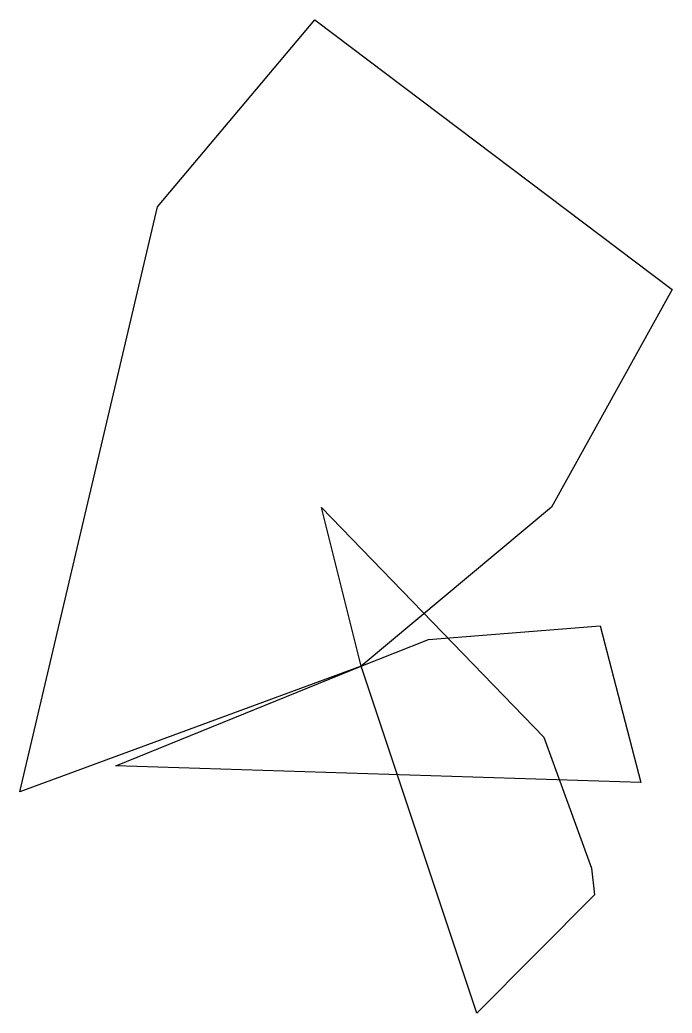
# Model space of a CAD drawing. Extents: x -1.34 to 1.22, y -1.37 to 2.54.
import ezdxf

# ---------------------------------------------------------------- set-up
doc = ezdxf.new("R2010")
doc.units = 0

msp = doc.modelspace()

# ---------------------------------------------------------------- linework, layer by layer
at = {"layer": 'OUTLINE_nt', "linetype": 'CONTINUOUS'}
msp.add_polyline3d([(-1.343, -0.495, 0), (-0.8013, 1.8076, 0), (-0.1822, 2.5436, 0), (1.2248, 1.4828, 0), (0.7496, 0.6255, 0), (0, 0, 0), (-1.343, -0.495, 0)], close=True, dxfattribs=at)
at = {"layer": 'OUTLINE_ot', "linetype": 'CONTINUOUS'}
msp.add_polyline3d([(0.4555, -1.3663, 0), (0, 0, 0), (-0.155, 0.6242, 0), (0.7191, -0.2803, 0), (0.9073, -0.7955, 0), (0.9191, -0.9001, 0), (0.4555, -1.3663, 0)], close=True, dxfattribs=at)
at = {"layer": 'OUTLINE_q', "linetype": 'CONTINUOUS'}
msp.add_polyline3d([(1.1022, -0.4586, 0), (-0.965, -0.3927, 0), (0, 0, 0), (0.2661, 0.1043, 0), (0.9416, 0.1578, 0), (1.1022, -0.4586, 0)], close=True, dxfattribs=at)

doc.saveas('drawing.dxf')
